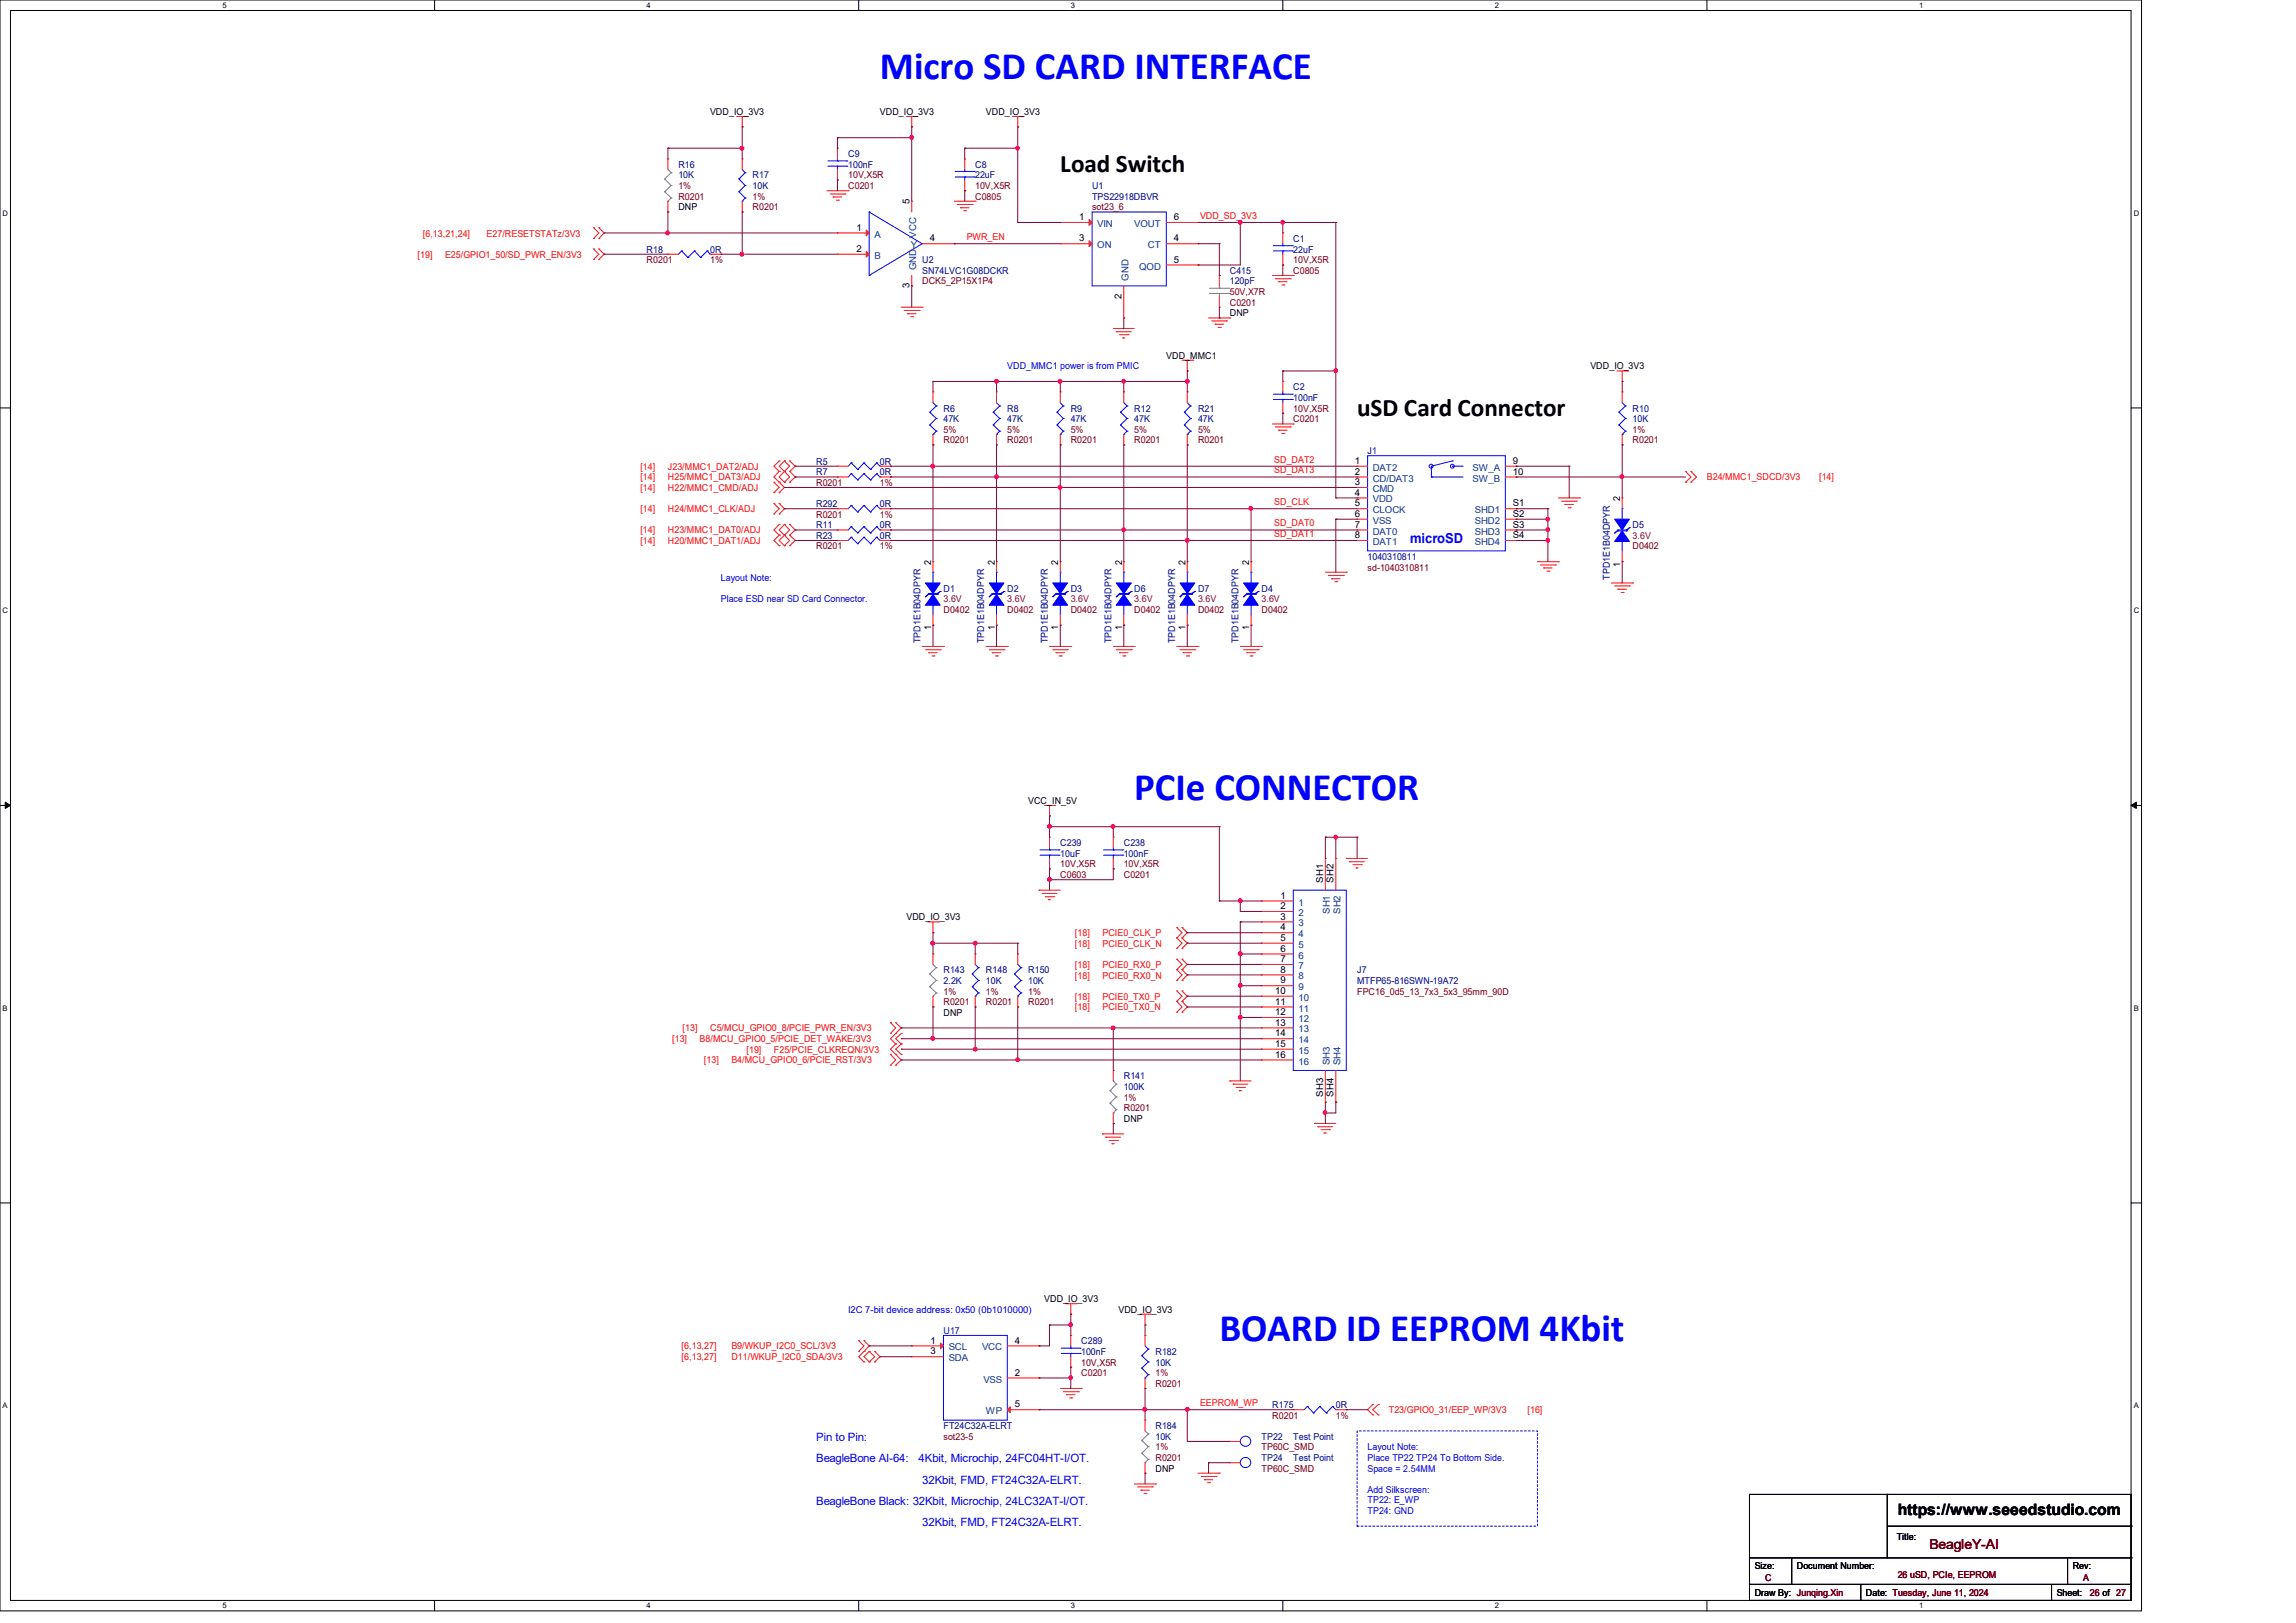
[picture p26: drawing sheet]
<svg xmlns="http://www.w3.org/2000/svg" width="297mm" height="210mm" viewBox="0 0 297 210" stroke-linecap="round" stroke-linejoin="round" font-family="sans-serif">
<defs><g id="words">
<g font-size="5" fill="#00f">
<text x="113.8" y="10.2">Micro SD CARD INTERFACE</text>
<text x="146.7" y="103.5">PCIe CONNECTOR</text>
<text x="157.7" y="173.5">BOARD ID EEPROM 4Kbit</text>
</g>
<g font-size="3.3">
<text x="137.2" y="22.3">Load Switch</text>
<text x="175.6" y="53.8">uSD Card Connector</text>
</g>
<text font-size="2" x="245.5" y="196.1">https://www.seeedstudio.com</text>
<text font-size="1.8" fill="#00f" x="182.4" y="70.2">microSD</text>
<text font-size="1.8" fill="#7f0000" x="249.6" y="200.5">BeagleY-AI</text>
<g font-size="1.5" fill="#00f">
<text x="105.6" y="186.5">Pin to Pin:</text>
<text x="105.6" y="189.2">BeagleBone AI-64:</text>
<text x="118.8" y="189.2">4Kbit, Microchip, 24FC04HT-I/OT.</text>
<text x="119.3" y="192">32Kbit, FMD, FT24C32A-ELRT.</text>
<text x="105.6" y="194.7">BeagleBone Black: 32Kbit, Microchip, 24LC32AT-I/OT.</text>
<text x="119.3" y="197.5">32Kbit, FMD, FT24C32A-ELRT.</text>
</g>
<g font-size="1.2">
<text x="91.9" y="14.9">VDD_IO_3V3</text>
<text x="113.8" y="14.9">VDD_IO_3V3</text>
<text x="127.5" y="14.9">VDD_IO_3V3</text>
<text x="87.8" y="27.2">DNP</text>
<text x="110.8" y="29.8">1</text>
<text x="117.6" y="26.5" transform="rotate(-90 117.6 26.5)">5</text>
<text x="139.6" y="28.5">1</text>
<text x="151.8" y="28.5">6</text>
<text x="110.8" y="32.6">2</text>
<text x="120.3" y="31.2">4</text>
<text x="139.6" y="31.2">3</text>
<text x="151.8" y="31.2">4</text>
<text x="151.8" y="34">5</text>
<text x="117.6" y="37.3" transform="rotate(-90 117.6 37.3)">3</text>
<text x="145.1" y="38.6" transform="rotate(-90 145.1 38.6)">2</text>
<text x="159.1" y="40.9">DNP</text>
<text x="150.9" y="46.4">VDD_MMC1</text>
<text x="205.7" y="47.8">VDD_IO_3V3</text>
<text x="175.3" y="60">1</text>
<text x="175.3" y="61.4">2</text>
<text x="175.3" y="62.8">3</text>
<text x="175.3" y="64.1">4</text>
<text x="175.3" y="65.5">5</text>
<text x="195.7" y="61.4">10</text>
<text x="195.7" y="60">9</text>
<text x="195.7" y="65.5">S1</text>
<text x="209.6" y="64.9" transform="rotate(-90 209.6 64.9)">2</text>
<text x="175.3" y="66.9">6</text>
<text x="175.3" y="68.3">7</text>
<text x="175.3" y="69.6">8</text>
<text x="195.7" y="66.9">S2</text>
<text x="195.7" y="68.3">S3</text>
<text x="195.7" y="69.6">S4</text>
<text x="120.4" y="73.1" transform="rotate(-90 120.4 73.1)">2</text>
<text x="128.7" y="73.1" transform="rotate(-90 128.7 73.1)">2</text>
<text x="136.9" y="73.1" transform="rotate(-90 136.9 73.1)">2</text>
<text x="145.2" y="73.1" transform="rotate(-90 145.2 73.1)">2</text>
<text x="153.4" y="73.1" transform="rotate(-90 153.4 73.1)">2</text>
<text x="161.6" y="73.1" transform="rotate(-90 161.6 73.1)">2</text>
<text x="209.6" y="73.4" transform="rotate(-90 209.6 73.4)">1</text>
<text x="120.4" y="81.6" transform="rotate(-90 120.4 81.6)">1</text>
<text x="128.7" y="81.6" transform="rotate(-90 128.7 81.6)">1</text>
<text x="136.9" y="81.6" transform="rotate(-90 136.9 81.6)">1</text>
<text x="145.2" y="81.6" transform="rotate(-90 145.2 81.6)">1</text>
<text x="153.4" y="81.6" transform="rotate(-90 153.4 81.6)">1</text>
<text x="161.6" y="81.6" transform="rotate(-90 161.6 81.6)">1</text>
<text x="133" y="104">VCC_IN_5V</text>
<text x="117.3" y="119.1">VDD_IO_3V3</text>
<text x="165.6" y="116.3">1</text>
<text x="165.6" y="117.6">2</text>
<text x="165.6" y="119">3</text>
<text x="171.2" y="114.2" transform="rotate(-90 171.2 114.2)">SH1</text>
<text x="172.5" y="114.2" transform="rotate(-90 172.5 114.2)">SH2</text>
<text x="165.6" y="120.4">4</text>
<text x="165.6" y="121.7">5</text>
<text x="165.6" y="123.1">6</text>
<text x="165.6" y="124.5">7</text>
<text x="165.6" y="125.9">8</text>
<text x="122" y="131.4">DNP</text>
<text x="165" y="128.6">10</text>
<text x="165" y="130">11</text>
<text x="165" y="131.4">12</text>
<text x="165.6" y="127.3">9</text>
<text x="165" y="132.7">13</text>
<text x="165" y="134.1">14</text>
<text x="165" y="135.5">15</text>
<text x="165" y="136.9">16</text>
<text x="171.2" y="141.9" transform="rotate(-90 171.2 141.9)">SH3</text>
<text x="172.5" y="141.9" transform="rotate(-90 172.5 141.9)">SH4</text>
<text x="145.4" y="145.2">DNP</text>
<text x="120.4" y="173.9">1</text>
<text x="131.3" y="173.9">4</text>
<text x="135.1" y="168.4">VDD_IO_3V3</text>
<text x="144.7" y="169.8">VDD_IO_3V3</text>
<text x="120.4" y="175.3">3</text>
<text x="131.3" y="178">2</text>
<text x="131.3" y="182.1">5</text>
<text x="149.5" y="190.4">DNP</text>
<text x="227" y="203">Size:</text>
<text x="232.5" y="203">Document Number:</text>
<text x="245.4" y="199.3">Title:</text>
<text x="268.1" y="203">Rev:</text>
<text x="227" y="206.6">Draw By: Junqing.Xin</text>
<text x="241.4" y="206.6">Date: Tuesday, June 11, 2024</text>
<text x="266.1" y="206.6">Sheet:</text>
</g>
<g font-size="1.2" fill="#00007f">
<text x="87.8" y="21.7">R16</text>
<text x="87.8" y="23.1">10K</text>
<text x="97.4" y="23.1">R17</text>
<text x="109.7" y="20.3">C9</text>
<text x="109.7" y="21.7">100nF</text>
<text x="126.2" y="21.7">C8</text>
<text x="126.2" y="23.1">22uF</text>
<text x="97.4" y="24.4">10K</text>
<text x="141.3" y="24.4">U1</text>
<text x="141.3" y="25.8">TPS22918DBVR</text>
<text x="83.6" y="32.7">R18</text>
<text x="91.9" y="32.7">0R</text>
<text x="119.3" y="34">U2</text>
<text x="119.3" y="35.4">SN74LVC1G08DCKR</text>
<text x="159.1" y="35.4">C415</text>
<text x="167.3" y="31.3">C1</text>
<text x="167.3" y="32.7">22uF</text>
<text x="159.1" y="36.8">120pF</text>
<text x="122" y="53.3">R6</text>
<text x="130.3" y="53.3">R8</text>
<text x="138.5" y="53.3">R9</text>
<text x="146.7" y="53.3">R12</text>
<text x="155" y="53.3">R21</text>
<text x="167.3" y="50.5">C2</text>
<text x="167.3" y="51.9">100nF</text>
<text x="211.2" y="53.3">R10</text>
<text x="122" y="54.6">47K</text>
<text x="130.3" y="54.6">47K</text>
<text x="138.5" y="54.6">47K</text>
<text x="146.7" y="54.6">47K</text>
<text x="155" y="54.6">47K</text>
<text x="176.9" y="58.7">J1</text>
<text x="211.2" y="54.6">10K</text>
<text x="105.6" y="61.5">R7</text>
<text x="105.6" y="65.6">R292</text>
<text x="105.6" y="60.1">R5</text>
<text x="113.8" y="65.6">0R</text>
<text x="113.8" y="61.5">0R</text>
<text x="113.8" y="60.1">0R</text>
<text x="105.6" y="69.7">R23</text>
<text x="105.6" y="68.3">R11</text>
<text x="113.8" y="69.7">0R</text>
<text x="113.8" y="68.3">0R</text>
<text x="211.2" y="68.3">D5</text>
<text x="122" y="76.6">D1</text>
<text x="130.3" y="76.6">D2</text>
<text x="138.5" y="76.6">D3</text>
<text x="146.7" y="76.6">D6</text>
<text x="155" y="76.6">D7</text>
<text x="163.2" y="76.6">D4</text>
<text x="176.9" y="72.4">1040310811</text>
<text x="208.2" y="75" transform="rotate(-90 208.2 75)">TPD1E1B04DPYR</text>
<text x="119.1" y="83.2" transform="rotate(-90 119.1 83.2)">TPD1E1B04DPYR</text>
<text x="127.3" y="83.2" transform="rotate(-90 127.3 83.2)">TPD1E1B04DPYR</text>
<text x="135.5" y="83.2" transform="rotate(-90 135.5 83.2)">TPD1E1B04DPYR</text>
<text x="143.8" y="83.2" transform="rotate(-90 143.8 83.2)">TPD1E1B04DPYR</text>
<text x="152" y="83.2" transform="rotate(-90 152 83.2)">TPD1E1B04DPYR</text>
<text x="160.2" y="83.2" transform="rotate(-90 160.2 83.2)">TPD1E1B04DPYR</text>
<text x="137.2" y="109.5">C239</text>
<text x="137.2" y="110.9">10uF</text>
<text x="145.4" y="109.5">C238</text>
<text x="145.4" y="110.9">100nF</text>
<text x="122" y="125.9">R143</text>
<text x="127.5" y="125.9">R148</text>
<text x="133" y="125.9">R150</text>
<text x="175.6" y="125.9">J7</text>
<text x="122" y="127.3">2.2K</text>
<text x="127.5" y="127.3">10K</text>
<text x="133" y="127.3">10K</text>
<text x="175.6" y="127.3">MTFP65-816SWN-19A72</text>
<text x="145.4" y="139.7">R141</text>
<text x="145.4" y="141">100K</text>
<text x="122" y="172.6">U17</text>
<text x="139.9" y="173.9">C289</text>
<text x="139.9" y="175.3">100nF</text>
<text x="149.5" y="175.3">R182</text>
<text x="149.5" y="176.7">10K</text>
<text x="122" y="184.9">FT24C32A-ELRT</text>
<text x="149.5" y="184.9">R184</text>
<text x="164.6" y="182.2">R175</text>
<text x="172.8" y="182.2">0R</text>
<text x="149.5" y="186.3">10K</text>
<text x="163.2" y="189">TP24</text>
<text x="163.2" y="186.3">TP22</text>
<text x="167.3" y="189">Test Point</text>
<text x="167.3" y="186.3">Test Point</text>
</g>
<g font-size="1.2" fill="#7f0000">
<text x="109.7" y="23.1">10V,X5R</text>
<text x="87.8" y="24.4">1%</text>
<text x="87.8" y="25.8">R0201</text>
<text x="97.4" y="25.8">1%</text>
<text x="97.4" y="27.2">R0201</text>
<text x="109.7" y="24.4">C0201</text>
<text x="126.2" y="25.8">C0805</text>
<text x="126.2" y="24.4">10V,X5R</text>
<text x="141.3" y="27.2">sot23_6</text>
<text x="83.6" y="34">R0201</text>
<text x="91.9" y="34">1%</text>
<text x="167.3" y="35.4">C0805</text>
<text x="167.3" y="34">10V,X5R</text>
<text x="119.3" y="36.8">DCK5_2P15X1P4</text>
<text x="159.1" y="39.5">C0201</text>
<text x="159.1" y="38.1">50V,X7R</text>
<text x="167.3" y="53.3">10V,X5R</text>
<text x="122" y="56">5%</text>
<text x="122" y="57.4">R0201</text>
<text x="130.3" y="56">5%</text>
<text x="130.3" y="57.4">R0201</text>
<text x="138.5" y="56">5%</text>
<text x="138.5" y="57.4">R0201</text>
<text x="146.7" y="56">5%</text>
<text x="146.7" y="57.4">R0201</text>
<text x="155" y="56">5%</text>
<text x="155" y="57.4">R0201</text>
<text x="167.3" y="54.6">C0201</text>
<text x="211.2" y="56">1%</text>
<text x="211.2" y="57.4">R0201</text>
<text x="105.6" y="62.9">R0201</text>
<text x="113.8" y="62.9">1%</text>
<text x="105.6" y="71.1">R0201</text>
<text x="105.6" y="67">R0201</text>
<text x="113.8" y="71.1">1%</text>
<text x="113.8" y="67">1%</text>
<text x="211.2" y="71.1">D0402</text>
<text x="176.9" y="73.8">sd-1040310811</text>
<text x="122" y="79.3">D0402</text>
<text x="130.3" y="79.3">D0402</text>
<text x="138.5" y="79.3">D0402</text>
<text x="146.7" y="79.3">D0402</text>
<text x="155" y="79.3">D0402</text>
<text x="163.2" y="79.3">D0402</text>
<text x="137.2" y="113.6">C0603</text>
<text x="137.2" y="112.2">10V,X5R</text>
<text x="145.4" y="113.6">C0201</text>
<text x="145.4" y="112.2">10V,X5R</text>
<text x="122" y="128.7">1%</text>
<text x="122" y="130">R0201</text>
<text x="127.5" y="128.7">1%</text>
<text x="127.5" y="130">R0201</text>
<text x="133" y="128.7">1%</text>
<text x="133" y="130">R0201</text>
<text x="175.6" y="128.7">FPC16_0d5_13_7x3_5x3_95mm_90D</text>
<text x="145.4" y="142.4">1%</text>
<text x="145.4" y="143.8">R0201</text>
<text x="139.9" y="178.1">C0201</text>
<text x="139.9" y="176.7">10V,X5R</text>
<text x="149.5" y="178.1">1%</text>
<text x="149.5" y="179.4">R0201</text>
<text x="164.6" y="183.6">R0201</text>
<text x="172.8" y="183.6">1%</text>
<text x="122" y="186.3">sot23-5</text>
<text x="149.5" y="187.7">1%</text>
<text x="149.5" y="189">R0201</text>
<text x="163.2" y="190.4">TP60C_SMD</text>
<text x="163.2" y="187.7">TP60C_SMD</text>
<text x="228.3" y="204.6">C</text>
<text x="245.5" y="204.1">26 uSD, PCIe, EEPROM</text>
<text x="269.5" y="204.6">A</text>
<text x="270.3" y="206.6">26 of 27</text>
</g>
<g font-size="1.2" fill="#003f7f">
<text x="141.9" y="29.4">VIN</text>
<text x="146.7" y="29.4">VOUT</text>
<text x="113.1" y="33.5">B</text>
<text x="113.1" y="30.7">A</text>
<text x="117.8" y="32.1">Y</text>
<text x="118.5" y="35" transform="rotate(-90 118.5 35)">GND</text>
<text x="118.5" y="30.7" transform="rotate(-90 118.5 30.7)">VCC</text>
<text x="141.9" y="32.1">ON</text>
<text x="147.4" y="34.9">QOD</text>
<text x="148.5" y="32.1">CT</text>
<text x="146" y="36.3" transform="rotate(-90 146 36.3)">GND</text>
<text x="177.6" y="60.9">DAT2</text>
<text x="177.6" y="62.3">CD/DAT3</text>
<text x="177.6" y="63.7">CMD</text>
<text x="177.6" y="65">VDD</text>
<text x="190.5" y="62.3">SW_B</text>
<text x="190.5" y="60.9">SW_A</text>
<text x="177.6" y="66.4">CLOCK</text>
<text x="177.6" y="67.8">VSS</text>
<text x="177.6" y="69.2">DAT0</text>
<text x="177.6" y="70.5">DAT1</text>
<text x="190.8" y="66.4">SHD1</text>
<text x="190.8" y="67.8">SHD2</text>
<text x="190.8" y="69.2">SHD3</text>
<text x="190.8" y="70.5">SHD4</text>
<text x="168" y="117.2">1</text>
<text x="168" y="118.5">2</text>
<text x="168" y="119.9">3</text>
<text x="172" y="118.3" transform="rotate(-90 172 118.3)">SH1</text>
<text x="173.4" y="118.3" transform="rotate(-90 173.4 118.3)">SH2</text>
<text x="168" y="121.3">4</text>
<text x="168" y="122.6">5</text>
<text x="168" y="124">6</text>
<text x="168" y="125.4">7</text>
<text x="168" y="126.7">8</text>
<text x="168" y="128.1">9</text>
<text x="168" y="129.5">10</text>
<text x="168" y="130.9">11</text>
<text x="168" y="132.2">12</text>
<text x="168" y="133.6">13</text>
<text x="168" y="135">14</text>
<text x="168" y="136.4">15</text>
<text x="168" y="137.8">16</text>
<text x="172" y="137.8" transform="rotate(-90 172 137.8)">SH3</text>
<text x="173.4" y="137.8" transform="rotate(-90 173.4 137.8)">SH4</text>
<text x="122.7" y="174.7">SCL</text>
<text x="122.7" y="176.1">SDA</text>
<text x="127" y="174.7">VCC</text>
<text x="127.2" y="178.9">VSS</text>
<text x="127.5" y="183">WP</text>
</g>
<g font-size="1.2" fill="#f00">
<text x="155.2" y="28.3">VDD_SD_3V3</text>
<text x="54" y="33.4">[19]</text>
<text x="54.7" y="30.6">[6,13,21,24]</text>
<text x="57.6" y="33.4">E25/GPIO1_50/SD_PWR_EN/3V3</text>
<text x="62.9" y="30.6">E27/RESETSTATz/3V3</text>
<text x="125" y="31.1">PWR_EN</text>
<text x="164.8" y="59.9">SD_DAT2</text>
<text x="82.8" y="62.1">[14]</text>
<text x="82.8" y="60.8">[14]</text>
<text x="82.8" y="63.5">[14]</text>
<text x="86.4" y="60.8">J23/MMC1_DAT2/ADJ</text>
<text x="86.4" y="62.1">H25/MMC1_DAT3/ADJ</text>
<text x="86.4" y="63.5">H22/MMC1_CMD/ADJ</text>
<text x="164.8" y="61.3">SD_DAT3</text>
<text x="164.8" y="65.4">SD_CLK</text>
<text x="220.8" y="62.1">B24/MMC1_SDCD/3V3</text>
<text x="235.3" y="62.1">[14]</text>
<text x="82.8" y="66.3">[14]</text>
<text x="82.8" y="69">[14]</text>
<text x="82.8" y="70.4">[14]</text>
<text x="86.4" y="66.3">H24/MMC1_CLK/ADJ</text>
<text x="86.4" y="69">H23/MMC1_DAT0/ADJ</text>
<text x="86.4" y="70.4">H20/MMC1_DAT1/ADJ</text>
<text x="164.8" y="68.1">SD_DAT0</text>
<text x="164.8" y="69.5">SD_DAT1</text>
<text x="139.1" y="121.2">[18]</text>
<text x="139.1" y="122.5">[18]</text>
<text x="139.1" y="125.3">[18]</text>
<text x="142.6" y="121.2">PCIE0_CLK_P</text>
<text x="142.6" y="122.5">PCIE0_CLK_N</text>
<text x="142.6" y="125.3">PCIE0_RX0_P</text>
<text x="139.1" y="126.6">[18]</text>
<text x="139.1" y="130.7">[18]</text>
<text x="139.1" y="129.4">[18]</text>
<text x="142.6" y="126.6">PCIE0_RX0_N</text>
<text x="142.6" y="129.4">PCIE0_TX0_P</text>
<text x="142.6" y="130.7">PCIE0_TX0_N</text>
<text x="87" y="134.9">[13]</text>
<text x="88.3" y="133.5">[13]</text>
<text x="90.5" y="134.9">B8/MCU_GPIO0_5/PCIE_DET_WAKE/3V3</text>
<text x="91.1" y="137.6">[13]</text>
<text x="91.9" y="133.5">C5/MCU_GPIO0_8/PCIE_PWR_EN/3V3</text>
<text x="94.6" y="137.6">B4/MCU_GPIO0_6/PCIE_RST/3V3</text>
<text x="96.6" y="136.2">[19]</text>
<text x="100.1" y="136.2">F25/PCIE_CLKREQN/3V3</text>
<text x="88.2" y="176">[6,13,27]</text>
<text x="88.2" y="174.6">[6,13,27]</text>
<text x="94.6" y="174.6">B9/WKUP_I2C0_SCL/3V3</text>
<text x="94.6" y="176">D11/WKUP_I2C0_SDA/3V3</text>
<text x="155.2" y="181.9">EEPROM_WP</text>
<text x="179.7" y="182.9">T23/GPIO0_31/EEP_WP/3V3</text>
<text x="197.6" y="182.9">[16]</text>
</g>
<g font-size="1.2" fill="#00f">
<text x="130.3" y="47.8">VDD_MMC1 power is from PMIC</text>
<text x="93.3" y="75.2">Layout Note:</text>
<text x="93.3" y="77.9">Place ESD near SD Card Connector.</text>
<text x="109.7" y="169.8">I2C 7-bit device address: 0x50 (0b1010000)</text>
<text x="176.9" y="187.7">Layout Note:</text>
<text x="176.9" y="190.4">Space = 2.54MM</text>
<text x="176.9" y="189">Place TP22 TP24 To Bottom Side.</text>
<text x="176.9" y="194.5">TP22: E_WP</text>
<text x="176.9" y="195.9">TP24: GND</text>
<text x="176.9" y="193.2">Add Silkscreen:</text>
</g>
<g font-size="1.2" fill="#7f003f">
<text x="211.2" y="69.7">3.6V</text>
<text x="122" y="77.9">3.6V</text>
<text x="130.3" y="77.9">3.6V</text>
<text x="138.5" y="77.9">3.6V</text>
<text x="146.7" y="77.9">3.6V</text>
<text x="155" y="77.9">3.6V</text>
<text x="163.2" y="77.9">3.6V</text>
</g>
<g font-size="1">
<text x="28.8" y="1">5</text>
<text x="83.7" y="1">4</text>
<text x="138.5" y="1">3</text>
<text x="193.4" y="1">2</text>
<text x="248.2" y="1">1</text>
<text x=".3" y="27.9">D</text>
<text x="276" y="27.9">D</text>
<text x=".3" y="79.4">C</text>
<text x="276" y="79.4">C</text>
<text x=".3" y="130.8">B</text>
<text x="276" y="130.8">B</text>
<text x=".3" y="182.2">A</text>
<text x="276" y="182.2">A</text>
<text x="28.8" y="208.1">5</text>
<text x="83.7" y="208.1">4</text>
<text x="138.5" y="208.1">3</text>
<text x="193.4" y="208.1">2</text>
<text x="248.2" y="208.1">1</text>
</g>
</g></defs>
<path d="M0 0h277v208.4h-277zM1.4 1.4h274.3v205.7h-274.3z" fill="none" stroke="#000" stroke-width=".13"/>
<g fill="#fff">
<path d="M28.8 .1h.5v1.1h-.5z"/>
<path d="M28.8 207.2h.5v1.1h-.5z"/>
</g>
<path d="M56.2 0v1.4M56.2 207.1v1.3" fill="none" stroke="#000" stroke-width=".13"/>
<g fill="#fff">
<path d="M83.7 .1h.5v1.1h-.5z"/>
<path d="M83.7 207.2h.5v1.1h-.5z"/>
</g>
<path d="M111.1 0v1.4M111.1 207.1v1.3" fill="none" stroke="#000" stroke-width=".13"/>
<g fill="#fff">
<path d="M138.5 .1h.6v1.1h-.6z"/>
<path d="M138.5 207.2h.6v1.1h-.6z"/>
</g>
<path d="M165.9 0v1.4M165.9 207.1v1.3" fill="none" stroke="#000" stroke-width=".13"/>
<g fill="#fff">
<path d="M193.4 .1h.5v1.1h-.5z"/>
<path d="M193.4 207.2h.5v1.1h-.5z"/>
</g>
<path d="M220.8 0v1.4M220.8 207.1v1.3" fill="none" stroke="#000" stroke-width=".13"/>
<g fill="#fff">
<path d="M248.2 .1h.6v1.1h-.6z"/>
<path d="M248.2 207.2h.6v1.1h-.6z"/>
<path d="M.3 27.1h.8v1.1h-.8z"/>
<path d="M276 27.1h.7v1.1h-.7z"/>
<path d="M.3 78.5h.8v1.1h-.8z"/>
<path d="M276 78.5h.7v1.1h-.7z"/>
</g>
<path d="M0 52.8h1.4M275.7 52.8h1.3" fill="none" stroke="#000" stroke-width=".13"/>
<g fill="#fff">
<path d="M.3 129.9h.7v1.1h-.7z"/>
<path d="M276 129.9h.6v1.1h-.6z"/>
</g>
<path d="M0 104.2h1.4M275.7 104.2h1.3" fill="none" stroke="#000" stroke-width=".13"/>
<path d="M.7 103.8l.7 .4-.7 .4zM275.7 104.2l.7-.4v.8z" fill="#000" stroke="#000" stroke-width=".13"/>
<g fill="#fff">
<path d="M.3 181.4h.7v1.1h-.7z"/>
<path d="M276 181.4h.6v1.1h-.6z"/>
</g>
<g fill="none" stroke="#000" stroke-width=".13">
<path d="M0 155.7h1.4M275.7 155.7h1.3M226.3 193.4h49.4v13.7h-49.4zM244.1 193.4h.1M244.1 193.4v8.2M244.1 197.5h31.6M275.7 197.5h.1M226.3 205h.1M226.3 205h49.4M226.3 201.6h49.4M231.8 205h.1M231.8 201.6v3.4"/>
<path d="M240.7 207.1h.1M240.7 205v2.1M265.4 207.1h.1M265.4 205v2.1M267.5 205h.1M267.5 201.6v3.4M275.7 201.6h.1"/>
</g>
<path d="M175.6 185.2h23.3v12.3h-23.3z" fill="none" stroke="#00f" stroke-width=".13" stroke-dasharray=".3 .3"/>
<g fill="none" stroke="#f00" stroke-width=".13">
<path d="M95.3 15.1h1.4M96 16.4h.1M96 15.1v1.3M96.7 15.1h.1M108.3 19.2h.1M108.3 19.2v1.4M117.3 15.1h1.3M117.9 16.4h.1M117.9 15.1v1.3M118.6 15.1h.1M131 15.1h1.3M131.7 16.4h.1"/>
<path d="M131.7 15.1v1.3M132.3 15.1h.1M76.8 30.9h.1M76.8 29.5h.1M76.8 33.6h.1M76.8 32.2h.1M76.8 29.5l.7 .6-.7 .8M76.8 32.2l.7 .7-.7 .7M77.5 29.5h.1M77.5 30.9h.1M77.5 32.2h.1M77.5 33.6h.1"/>
<path d="M77.5 29.5l.6 .6-.6 .8M77.5 32.2l.6 .7-.6 .7M86.4 32.9h.1M86.4 20.6h.1M86.4 27.4h.1M86.4 32.9h1.4M86.4 20.6v1.3M86.4 26v1.4M91.9 32.9h1.4M93.3 32.9h.1M96 20.6h.1M96 27.4h.1"/>
<path d="M96 20.6v1.3M96 26v1.4M107 24.7h2.7M107.4 25.1h1.9M107.8 25.5h.1M107.8 25.5h1.1M108.2 25.9h.3M108.3 32.9h.1M108.3 30.1h.1M108.3 23.3h.1M108.3 32.9h4.1M108.3 30.1h4.1"/>
<path d="M108.3 21.9v1.4M108.5 25.9h.1M109.3 25.1h.1M109.7 24.7h.1M116.6 39.8h2.7M117.9 37h.1M117.9 26h.1M117.9 26v1.4M117.9 35.6v1.4M119.3 39.8h.1M119.3 31.5h4.1M123.4 31.5h.1"/>
<path d="M123.4 26h2.8M123.8 26.5h2M124.2 26.9h.1M124.2 26.9h1.1M124.7 27.3h.2M124.8 20.6h.1M124.8 24.7h.1M124.8 20.6v1.3M124.8 23.3v1.4M124.9 27.3h.1M125.8 26.5h.1M126.2 26h.1"/>
<path d="M137.2 28.8h.1M137.2 31.5h.1M137.2 28.8h4.1M137.2 31.5h4.1M145.4 37v4.1M150.9 28.8h4.1M150.9 31.5h4.1M150.9 34.3h4.1M155 31.5h.1M155 34.3h.1M155 28.8h.1M157.7 35.6h.1"/>
<path d="M157.7 39.8h.1M157.7 35.6v1.4M157.7 38.4v1.4M164.6 35.6h2.7M165 36.1h1.9M165.4 36.4h.1M165.4 36.4h1.1M165.8 36.9h.3M165.9 30.1h.1M165.9 34.3h.1M165.9 30.1v1.4M165.9 32.9v1.4"/>
<path d="M166.1 36.9h.1M166.9 36.1h.1M167.3 35.6h.1M100.8 59.6h.1M100.8 59.6l-.7 .7 .7 .7M101.5 59.6h.1M101.5 59.6l-.7 .7 .7 .7M101.5 59.6l.7 .7-.7 .7M102.2 59.6h.1M102.2 59.6l.7 .7-.7 .7M117 40.2h1.9M117.4 40.6h.1"/>
<path d="M117.4 40.6h1.1M117.8 41h.3M118.1 41h.1M118.9 40.2h.1M120.7 50.7h.1M120.7 57.6h.1M120.7 50.7v1.4M120.7 56.2v1.4M128.9 50.7h.1M128.9 57.6h.1M128.9 50.7v1.4M128.9 56.2v1.4"/>
<path d="M137.2 50.7h.1M137.2 57.6h.1M137.2 50.7v1.4M137.2 56.2v1.4M144 42.5h.1M144 42.5h2.7M144.4 42.9h.1M144.4 42.9h1.9M144.8 43.3h1.1M145.2 43.7h.1M145.2 43.7h.3M145.4 41.1h.1"/>
<path d="M145.4 50.7h.1M145.4 57.6h.1M145.4 50.7v1.4M145.4 56.2v1.4M145.9 43.3h.1M152.9 46.6h1.4M153.6 48h.1M153.6 50.7h.1M153.6 57.6h.1M153.6 46.6v1.4M153.6 50.7v1.4M153.6 56.2v1.4"/>
<path d="M154.3 46.6h.1M156.3 41.1h2.8M156.8 41.5h1.9M157.2 42h.1M157.2 42h1.1M157.6 42.4h.3M157.9 42.4h.1M158.7 41.5h.1M159.1 41.1h.1M164.6 54.9h2.7M165 55.2h1.9M165.4 55.7h.1"/>
<path d="M165.4 55.7h1.1M165.8 56.1h.3M165.9 49.4h.1M165.9 53.5h.1M165.9 49.4v1.3M165.9 52.1v1.4M166.1 56.1h.1M166.9 55.2h.1M167.3 54.9h.1M209.2 48h1.3M209.8 49.4h.1M209.8 50.7h.1"/>
<path d="M209.8 57.6h.1M209.8 48v1.4M209.8 50.7v1.4M209.8 56.2v1.4M210.5 48h.1M100.1 63.8h.1M100.1 62.4h.1M100.1 66.5h.1M100.1 65.2h.1M100.1 62.4l.7 .7-.7 .7M100.1 65.2l.7 .6-.7 .7M100.8 61h.1"/>
<path d="M100.8 62.4h.1M100.8 63.8h.1M100.8 65.2h.1M100.8 66.5h.1M100.8 67.9h.1M100.8 69.3h.1M100.8 70.6h.1M100.8 61l-.7 .7 1.4 1.4-.7 .7M100.8 65.2l.7 .6-.7 .7M100.8 67.9l-.7 .7 .7 .7M100.8 69.3l-.7 .6 .7 .7M101.5 61h.1"/>
<path d="M101.5 62.4h.1M101.5 69.3h.1M101.5 67.9h.1M101.5 70.6h.1M101.5 61l-.7 .7 .7 .7M101.5 61l.7 .7-.7 .7M101.5 67.9l-.7 .7 1.4 1.3-.7 .7M101.5 67.9l.7 .7-1.4 1.3 .7 .7M102.2 61h.1M102.2 62.4h.1M102.2 67.9h.1M102.2 69.3h.1"/>
<path d="M102.2 70.6h.1M102.2 61l.7 .7-.7 .7M102.2 67.9l.7 .7-.7 .7M102.2 69.3l.7 .6-.7 .7M108.3 69.9h.1M108.3 61.7h.1M108.3 68.6h.1M108.3 65.8h.1M108.3 60.3h.1M108.3 69.9h1.4M108.3 60.3h1.4M108.3 61.7h1.4"/>
<path d="M108.3 65.8h1.4M108.3 68.6h1.4M113.8 69.9h1.4M113.8 60.3h1.4M113.8 61.7h1.4M113.8 65.8h1.4M113.8 68.6h1.4M115.2 69.9h.1M115.2 61.7h.1M115.2 68.6h.1M115.2 65.8h.1M115.2 60.3h.1"/>
<path d="M120.7 72.7h.1M120.7 72.7v1.3M120.7 79.5v1.4M128.9 72.7h.1M128.9 72.7v1.3M128.9 79.5v1.4M137.2 72.7h.1M137.2 72.7v1.3M137.2 79.5v1.4M145.4 72.7h.1M145.4 72.7v1.3M145.4 79.5v1.4"/>
<path d="M153.6 72.7h.1M153.6 72.7v1.3M153.6 79.5v1.4M161.8 72.7h.1M161.8 72.7v1.3M161.8 79.5v1.4M171.5 74h2.7M171.8 74.5h2M172.3 74.9h.1M172.3 74.9h1.1M172.7 75.3h.2M172.9 75.3h.1"/>
<path d="M173.8 74.5h.1M174.2 74h.1M175.6 60.3h.1M175.6 61.7h.1M175.6 63.1h.1M175.6 64.4h.1M175.6 65.8h.1M175.6 67.2h.1M175.6 68.6h.1M175.6 69.9h.1M175.6 64.4h1.3M175.6 69.9h1.3"/>
<path d="M175.6 60.3h1.3M175.6 61.7h1.3M175.6 63.1h1.3M175.6 65.8h1.3M175.6 67.2h1.3M175.6 68.6h1.3M194.7 69.9h1.4M194.7 60.3h1.4M194.7 61.7h1.4M194.7 65.8h1.4M194.7 67.2h1.4M194.7 68.6h1.4"/>
<path d="M196.1 61.7h.1M196.1 60.3h.1M196.1 65.8h.1M196.1 67.2h.1M196.1 68.6h.1M196.1 69.9h.1M198.9 72.7h2.7M199.3 73.1h1.9M199.7 73.5h.1M199.7 73.5h1.1M200.1 73.9h.3M200.4 73.9h.1"/>
<path d="M201.2 73.1h.1M201.6 72.7h.1M201.6 64.4h2.7M202 64.9h1.9M202.4 65.3h.1M202.4 65.3h1.1M202.9 65.7h.2M203.1 65.7h.1M203.9 64.9h.1M204.3 64.4h.1M208.4 75.4h2.8M208.9 75.8h1.9"/>
<path d="M209.3 76.2h.1M209.3 76.2h1.1M209.7 76.7h.3M209.8 64.4h.1M209.8 72.7h.1M209.8 64.4v1.4M209.8 71.3v1.4M210 76.7h.1M210.8 75.8h.1M211.2 75.4h.1M218.1 61h.1M218.1 62.4h.1"/>
<path d="M218.1 61l.6 .7-.6 .7M218.7 61h.1M218.7 62.4h.1M218.7 61l.8 .7-.8 .7M119.3 83.7h2.7M119.7 84.1h1.9M120.1 84.5h.1M120.1 84.5h1.1M120.6 84.9h.2M120.7 80.9h.1M120.8 84.9h.1M121.6 84.1h.1"/>
<path d="M122 83.7h.1M127.6 83.7h2.7M128 84.1h1.9M128.4 84.5h.1M128.4 84.5h1.1M128.8 84.9h.2M128.9 80.9h.1M129 84.9h.1M129.9 84.1h.1M130.3 83.7h.1M135.8 83.7h2.7M136.2 84.1h1.9"/>
<path d="M136.6 84.5h.1M136.6 84.5h1.1M137 84.9h.3M137.2 80.9h.1M137.3 84.9h.1M138.1 84.1h.1M138.5 83.7h.1M144 83.7h2.7M144.4 84.1h1.9M144.8 84.5h.1M144.8 84.5h1.1M145.2 84.9h.3"/>
<path d="M145.4 80.9h.1M145.5 84.9h.1M146.3 84.1h.1M146.7 83.7h.1M152.2 83.7h2.8M152.7 84.1h1.9M153 84.5h.1M153 84.5h1.1M153.5 84.9h.3M153.6 80.9h.1M153.8 84.9h.1M154.6 84.1h.1"/>
<path d="M155 83.7h.1M160.4 83.7h2.8M160.9 84.1h1.9M161.3 84.5h.1M161.3 84.5h1.1M161.7 84.9h.3M161.8 80.9h.1M162 84.9h.1M162.8 84.1h.1M163.2 83.7h.1M120 119.3h1.4M120.7 119.3v1.4"/>
<path d="M121.4 119.3h.1M134.4 115.2h.1M134.4 115.2h2.8M134.8 115.6h.1M134.8 115.6h1.9M135.1 104.2h1.3M135.2 116h1.1M135.6 116.4h.1M135.6 116.4h.3M135.8 105.6h.1M135.8 108.3h.1M135.8 112.4h.1"/>
<path d="M135.8 104.2v1.4M135.8 108.3v1.4M135.8 111.1v1.3M136.3 116h.1M136.4 104.2h.1M144 108.3h.1M144 112.4h.1M144 108.3v1.4M144 111.1v1.3M163.2 116.6h.1M163.2 117.9h.1M163.2 119.3h.1"/>
<path d="M163.2 119.3h4.1M163.2 116.6h4.1M163.2 117.9h4.1M171.5 111.1h.1M171.5 111.1v4.1M172.8 111.1h.1M172.8 111.1v4.1M174.2 111.1h.1M174.2 111.1h2.7M174.6 111.5h.1M174.6 111.5h1.9M175 111.9h1.1"/>
<path d="M175.4 112.3h.1M175.4 112.3h.3M176.1 111.9h.1M115.2 133.7h.1M115.2 132.3h.1M115.2 137.8h.1M115.2 136.4h.1M115.2 132.3l.7 .7-.7 .7M115.2 136.4l.7 .8-.7 .6M115.9 132.3h.1M115.9 133.7h.1M115.9 135.1h.1"/>
<path d="M115.9 136.4h.1M115.9 137.8h.1M115.9 132.3l.7 .7-1.4 1.4 .7 .7M115.9 135.1l-.7 .7 1.4 1.4-.7 .6M116.6 133.7h.1M116.6 135.1h.1M116.6 136.4h.1M116.6 133.7l-.7 .7 .7 .7M116.6 135.1l-.7 .7 .7 .6M120.7 120.7h.1M120.7 123.4h.1M120.7 130.3h.1"/>
<path d="M120.7 123.4v1.4M120.7 128.9v1.4M126.2 123.4h.1M126.2 130.3h.1M126.2 123.4v1.4M126.2 128.9v1.4M131.7 123.4h.1M131.7 130.3h.1M131.7 123.4v1.4M131.7 128.9v1.4M144 138.5h.1M144 138.5v1.4"/>
<path d="M152.2 121.4h.1M152.2 120h.1M152.2 122.7h.1M152.2 125.5h.1M152.2 124.1h.1M152.2 126.9h.1M152.2 129.6h.1M152.2 128.2h.1M152.2 131h.1M152.2 120l.7 .7-.7 .7M152.2 121.4l.7 .6-.7 .7M152.2 124.1l.7 .7-.7 .7"/>
<path d="M152.2 125.5l.7 .7-.7 .7M152.2 128.2l.7 .7-.7 .7M152.2 129.6l.7 .7-.7 .7M152.9 120h.1M152.9 121.4h.1M152.9 122.7h.1M152.9 124.1h.1M152.9 125.5h.1M152.9 126.9h.1M152.9 128.2h.1M152.9 129.6h.1M152.9 131h.1"/>
<path d="M152.9 120l.7 .7-.7 .7M152.9 121.4l.7 .6-.7 .7M152.9 124.1l.7 .7-.7 .7M152.9 125.5l.7 .7-.7 .7M152.9 128.2l.7 .7-.7 .7M152.9 129.6l.7 .7-.7 .7M159.1 139.9h.1M159.1 139.9h2.7M163.2 120.7h.1M163.2 122h.1M163.2 123.4h.1M163.2 124.8h.1"/>
<path d="M163.2 126.2h.1M163.2 127.6h.1M163.2 128.9h.1M163.2 130.3h.1M163.2 131.7h.1M163.2 133h.1M163.2 134.4h.1M163.2 135.8h.1M163.2 137.2h.1M163.2 120.7h4.1M163.2 122h4.1M163.2 123.4h4.1"/>
<path d="M163.2 124.8h4.1M163.2 126.2h4.1M163.2 127.6h4.1M163.2 128.9h4.1M163.2 130.3h4.1M163.2 131.7h4.1M163.2 133h4.1M163.2 134.4h4.1M163.2 135.8h4.1M163.2 137.2h4.1M171.5 138.5v4.1M172.8 138.5v4.1"/>
<path d="M142.6 146.7h.1M142.6 146.7h2.8M143 147.2h.1M143 147.2h1.9M143.5 147.6h1.1M143.8 148h.1M143.8 148h.3M144 145.4h.1M144 144v1.4M144.6 147.6h.1M159.5 140.3h.1M159.5 140.3h1.9"/>
<path d="M159.9 140.7h1.1M160.3 141.1h.1M160.3 141.1h.3M161 140.7h.1M170.1 145.4h.1M170.1 145.4h2.7M170.5 145.8h.1M170.5 145.8h1.9M170.9 146.2h1.1M171.3 146.6h.1M171.3 146.6h.3M171.5 142.6h.1"/>
<path d="M172 146.2h.1M172.8 142.6h.1M111.1 174.9h.1M111.1 173.5h.1M111.1 173.5l.7 .7-.7 .7M111.8 173.5h.1M111.8 174.9h.1M111.8 176.2h.1M111.8 173.5l.6 .7-.6 .7M111.8 174.9l-.7 .7 .7 .6M112.4 176.2h.1M112.4 174.9h.1"/>
<path d="M112.4 174.9l-.6 .7 .6 .6M112.4 174.9l.8 .7-.8 .6M113.2 174.9h.1M113.2 176.2h.1M113.2 174.9l.6 .7-.6 .6M117.9 174.2h.1M117.9 175.6h.1M117.9 174.2h4.1M117.9 175.6h4.1M130.3 174.2h4.1M130.3 178.3h4.1M134.4 174.2h.1"/>
<path d="M134.4 178.3h.1M137.2 179.7h2.7M137.8 168.7h1.4M138.5 170.1h.1M138.5 172.8h.1M138.5 176.9h.1M138.5 168.7v1.4M138.5 172.8v1.4M138.5 175.6v1.3M139.2 168.7h.1M139.9 179.7h.1M147.4 170.1h1.4"/>
<path d="M148.1 171.5h.1M148.1 172.8h.1M148.1 179.7h.1M148.1 170.1v1.4M148.1 172.8v1.4M148.1 178.3v1.4M148.8 170.1h.1M130.3 182.4h4.1M134.4 182.4h.1M137.5 180.1h2M138 180.5h.1M138 180.5h1.1"/>
<path d="M138.4 180.9h.2M138.6 180.9h.1M139.5 180.1h.1M146.7 192h2.8M147.2 192.4h1.9M147.6 192.8h.1M147.6 192.8h1.1M148 193.3h.3M148.1 183.8h.1M148.1 190.6h.1M148.1 183.8v1.4M148.1 189.3v1.3"/>
<path d="M148.3 193.3h.1M149.1 192.4h.1M149.5 192h.1M155 190.6h2.7M155.4 191.1h1.9M155.8 191.5h.1M155.8 191.5h1.1M156.2 191.9h.3M156.5 191.9h.1M157.3 191.1h.1M157.7 190.6h.1M159.1 189.3h.1"/>
<path d="M159.1 186.5h.1M159.1 189.3h1.3M159.1 186.5h1.3M167.3 182.4h.1M167.3 182.4h1.4M172.8 182.4h1.4M174.2 182.4h.1M177.6 181.7h.1M177.6 183.1h.1M177.6 181.7l-.7 .7 .7 .7M178.3 183.1h.1M178.3 181.7h.1"/>
<path d="M178.3 181.7l-.7 .7 .7 .7"/>
</g>
<g fill="none" stroke="#00f" stroke-width=".13">
<path d="M88.2 32.5h.1M88.2 32.5l-.4 .4M88.2 32.5l.8 .8M89 33.3h.1M89.8 32.5h.1M89.8 32.5l-.8 .8M89.8 32.5l.8 .8M90.6 33.3h.1M91.5 32.5h.1M91.5 32.5l-.9 .8M91.5 32.5l.4 .4M91.9 32.9h.1"/>
<path d="M95.6 23.2h.1M95.6 24.8h.1M95.6 23.2l.8 .8M95.6 24.8l.8 .8M96 26h.1M96 21.9l.4 .5M96.4 22.4h.1M96.4 24h.1M96.4 25.6h.1M96.4 22.4l-.8 .8M96.4 24l-.8 .8M96.4 25.6l-.4 .4"/>
<path d="M107.1 20.8h2.5M107.1 21.5h2.5M108.3 21.5h.1M108.3 20.8h.1M108.3 20.6v.2M108.3 21.5v.4M109.6 20.8h.1M109.6 21.5h.1M112.4 27.4h.1M112.4 35.6h.1M112.4 27.4l6.9 4.1M112.4 27.4v8.2"/>
<path d="M119.3 31.5h.1M119.3 31.5l-6.9 4.1M123.6 22.2h2.4M123.6 22.9h2.4M124.8 22.9h.1M124.8 22.2h.1M124.8 21.9v.3M124.8 22.9v.4M126 22.2h.1M126 22.9h.1M141.3 27.4h9.6v9.6h-9.6zM164.7 31.8h2.5"/>
<path d="M164.7 32.5h2.5M165.9 32.5h.1M165.9 31.8h.1M165.9 31.5v.3M165.9 32.5v.4M167.2 31.8h.1M167.2 32.5h.1M110.1 59.9h.1M110.1 59.9l-.4 .4M110.1 59.9l.9 .8M111.8 59.9h.1M111.8 59.9l-.8 .8"/>
<path d="M111.8 59.9l.8 .8M113.4 59.9h.1M113.4 59.9l-.8 .8M113.4 59.9l.4 .4M120.3 53.3h.1M120.3 55h.1M120.3 53.3l.8 .8M120.3 55l.8 .8M120.7 56.2h.1M120.7 52.1l.4 .4M121.1 52.5h.1M121.1 54.1h.1"/>
<path d="M121.1 55.8h.1M121.1 52.5l-.8 .8M121.1 54.1l-.8 .9M121.1 55.8l-.4 .4M128.5 53.3h.1M128.5 55h.1M128.5 53.3l.8 .8M128.5 55l.8 .8M128.9 56.2h.1M128.9 52.1l.4 .4M129.3 52.5h.1M129.3 54.1h.1"/>
<path d="M129.3 55.8h.1M129.3 52.5l-.8 .8M129.3 54.1l-.8 .9M129.3 55.8l-.4 .4M136.7 53.3h.1M136.7 55h.1M136.7 53.3l.8 .8M136.7 55l.8 .8M137.2 56.2h.1M137.2 52.1l.3 .4M137.5 52.5h.1M137.5 54.1h.1"/>
<path d="M137.5 55.8h.1M137.5 52.5l-.8 .8M137.5 54.1l-.8 .9M137.5 55.8l-.3 .4M144.9 53.3h.1M144.9 55h.1M144.9 53.3l.9 .8M144.9 55l.9 .8M145.4 56.2h.1M145.4 52.1l.4 .4M145.8 52.5h.1M145.8 54.1h.1"/>
<path d="M145.8 55.8h.1M145.8 52.5l-.9 .8M145.8 54.1l-.9 .9M145.8 55.8l-.4 .4M153.2 53.3h.1M153.2 55h.1M153.2 53.3l.8 .8M153.2 55l.8 .8M153.6 56.2h.1M153.6 52.1l.4 .4M154 52.5h.1M154 54.1h.1"/>
<path d="M154 55.8h.1M154 52.5l-.8 .8M154 54.1l-.8 .9M154 55.8l-.4 .4M164.7 51h2.5M164.7 51.7h2.5M165.9 51.7h.1M165.9 51h.1M165.9 50.7v.3M165.9 51.7v.4M167.2 51h.1M167.2 51.7h.1"/>
<path d="M176.9 59h17.8v12.3h-17.8zM187.9 59.6h.1M187.9 59.6l-2.7 .7v1.4M209.4 53.3h.1M209.4 55h.1M209.4 53.3l.9 .8M209.4 55l.9 .8M209.8 56.2h.1M209.8 52.1l.5 .4M210.3 52.5h.1M210.3 54.1h.1M210.3 55.8h.1"/>
<path d="M210.3 52.5l-.9 .8M210.3 54.1l-.9 .9M210.3 55.8l-.5 .4M110.1 69.5h.1M110.1 61.3h.1M110.1 68.2h.1M110.1 65.4h.1M110.1 69.5l-.4 .4M110.1 69.5l.9 .9M110.1 61.3l-.4 .4M110.1 61.3l.9 .8M110.1 68.2l-.4 .4"/>
<path d="M110.1 68.2l.9 .8M110.1 65.4l-.4 .4M110.1 65.4l.9 .9M111 70.4h.1M111 62.1h.1M111 69h.1M111 66.3h.1M111 60.7h.1M111.8 69.5h.1M111.8 61.3h.1M111.8 68.2h.1M111.8 65.4h.1"/>
<path d="M111.8 69.5l-.8 .9M111.8 69.5l.8 .9M111.8 61.3l-.8 .8M111.8 61.3l.8 .8M111.8 68.2l-.8 .8M111.8 68.2l.8 .8M111.8 65.4l-.8 .9M111.8 65.4l.8 .9M112.6 70.4h.1M112.6 62.1h.1M112.6 69h.1M112.6 66.3h.1"/>
<path d="M112.6 60.7h.1M113.4 69.5h.1M113.4 61.3h.1M113.4 68.2h.1M113.4 65.4h.1M113.4 69.5l-.8 .9M113.4 69.5l.4 .4M113.4 61.3l-.8 .8M113.4 61.3l.4 .4M113.4 68.2l-.8 .8M113.4 68.2l.4 .4M113.4 65.4l-.8 .9"/>
<path d="M113.4 65.4l.4 .4M113.8 69.9h.1M113.8 61.7h.1M113.8 68.6h.1M113.8 65.8h.1M113.8 60.3h.1M119.7 77.2h.1M120.1 76.8h.1M120.1 76.8h1.1M120.1 76.8l-.4 .4M120.7 74h.1M120.7 78.3h.1"/>
<path d="M120.7 74v1.4M120.7 78.3v1.2M121.2 76.8h.1M121.2 76.9h.1M121.2 76.9h-1.1l-.4 .3M121.6 76.5h.1M121.6 76.5l-.4 .3M121.6 76.5l-.4 .4M128 77.2h.1M128.4 76.8h.1M128.4 76.8h1.1M128.4 76.8l-.4 .4"/>
<path d="M128.9 74h.1M128.9 78.3h.1M128.9 74v1.4M128.9 78.3v1.2M129.5 76.8h.1M129.5 76.9h.1M129.5 76.9h-1.1l-.4 .3M129.9 76.5h.1M129.9 76.5l-.4 .3M129.9 76.5l-.4 .4M136.2 77.2h.1M136.6 76.8h.1"/>
<path d="M136.6 76.8h1.1M136.6 76.8l-.4 .4M137.2 74h.1M137.2 78.3h.1M137.2 74v1.4M137.2 78.3v1.2M137.7 76.8h.1M137.7 76.9h.1M137.7 76.9h-1.1l-.4 .3M138.1 76.5h.1M138.1 76.5l-.4 .3M138.1 76.5l-.4 .4"/>
<path d="M144.4 77.2h.1M144.8 76.8h.1M144.8 76.8h1.1M144.8 76.8l-.4 .4M145.4 74h.1M145.4 78.3h.1M145.4 74v1.4M145.4 78.3v1.2M145.9 76.8h.1M145.9 76.9h.1M145.9 76.9h-1.1l-.4 .3M146.3 76.5h.1"/>
<path d="M146.3 76.5l-.4 .3M146.3 76.5l-.4 .4M152.7 77.2h.1M153 76.8h.1M153 76.8h1.1M153 76.8l-.3 .4M153.6 74h.1M153.6 78.3h.1M153.6 74v1.4M153.6 78.3v1.2M154.1 76.8h.1M154.1 76.9h.1"/>
<path d="M154.1 76.9h-1.1l-.3 .3M154.6 76.5h.1M154.6 76.5l-.5 .3M154.6 76.5l-.5 .4M160.9 77.2h.1M161.3 76.8h.1M161.3 76.8h1.1M161.3 76.8l-.4 .4M161.8 74h.1M161.8 78.3h.1M161.8 74v1.4M161.8 78.3v1.2"/>
<path d="M162.4 76.8h.1M162.4 76.9h.1M162.4 76.9h-1.1l-.4 .3M162.8 76.5h.1M162.8 76.5l-.4 .3M162.8 76.5l-.4 .4M185.2 61.7h.1M185.2 61.7h4.1M187.9 60.3h.1M187.9 60.3h1.4M208.9 69h.1M209.3 68.6h.1"/>
<path d="M209.3 68.6h1.1M209.3 68.6l-.4 .4M209.8 65.8h.1M209.8 70.1h.1M209.8 65.8v1.4M209.8 70.1v1.2M210.4 68.6h.1M210.4 68.7h.1M210.4 68.7h-1.1l-.4 .3M210.8 68.3h.1M210.8 68.3l-.4 .3M210.8 68.3l-.4 .4"/>
<path d="M134.5 110h2.5M134.5 110.7h2.5M135.8 110.7h.1M135.8 110h.1M135.8 109.7v.3M135.8 110.7v.4M137 110h.1M137 110.7h.1M142.7 110h2.5M142.7 110.7h2.5M144 110.7h.1M144 110h.1"/>
<path d="M144 109.7v.3M144 110.7v.4M145.2 110h.1M145.2 110.7h.1M167.3 115.2h6.9v23.3h-6.9zM125.8 126h.1M125.8 127.7h.1M125.8 126l.8 .9M125.8 127.7l.8 .8M126.2 128.9h.1M126.2 124.8l.4 .4M126.6 125.2h.1"/>
<path d="M126.6 126.9h.1M126.6 128.5h.1M126.6 125.2l-.8 .8M126.6 126.9l-.8 .8M126.6 128.5l-.4 .4M131.2 126h.1M131.2 127.7h.1M131.2 126l.9 .9M131.2 127.7l.9 .8M131.7 128.9h.1M131.7 124.8l.4 .4M132.1 125.2h.1"/>
<path d="M132.1 126.9h.1M132.1 128.5h.1M132.1 125.2l-.9 .8M132.1 126.9l-.9 .8M132.1 128.5l-.4 .4M122 172.8h8.3v11h-8.3zM137.3 174.5h2.4M137.3 175.1h2.4M138.5 175.1h.1M138.5 174.5h.1M138.5 174.2v.3M138.5 175.1v.5"/>
<path d="M139.7 174.5h.1M139.7 175.1h.1M147.7 175.4h.1M147.7 177h.1M147.7 175.4l.8 .8M147.7 177l.8 .9M148.1 178.3h.1M148.1 174.2l.4 .4M148.5 174.6h.1M148.5 176.2h.1M148.5 177.9h.1M148.5 174.6l-.8 .8"/>
<path d="M148.5 176.2l-.8 .8M148.5 177.9l-.4 .4M169.1 182h.1M169.1 182l-.4 .4M169.1 182l.8 .8M169.9 182.8h.1M170.7 182h.1M170.7 182l-.8 .8M170.7 182l.9 .8M171.6 182.8h.1M172.4 182h.1M172.4 182l-.8 .8"/>
<path d="M172.4 182l.4 .4M172.8 182.4h.1"/>
<circle cx="185.1" cy="60.3" r=".25"/>
<circle cx="187.9" cy="60.3" r=".25"/>
<circle cx="161.1" cy="189.3" r=".67"/>
<circle cx="161.1" cy="186.5" r=".67"/>
</g>
<g fill="#f00" stroke="#f00" stroke-width=".13">
<path d="M121.7 173.8l.3 .4-.3 .3z"/>
<path d="M130.3 182.4l.4-.4v.8z"/>
<path d="M140.9 28.4l.4 .4-.4 .4z"/>
<path d="M140.9 31.2l.4 .3-.4 .4z"/>
<path d="M112.1 32.5l.3 .4-.3 .4z"/>
<path d="M112.1 29.8l.3 .3-.3 .4z"/>
</g>
<g fill="none" stroke="#7f7f7f" stroke-width=".13">
<path d="M86 23.2h.1M86 24.8h.1M86 23.2l.8 .8M86 24.8l.8 .8M86.4 26h.1M86.4 21.9l.4 .5M86.8 22.4h.1M86.8 24h.1M86.8 25.6h.1M86.8 22.4l-.8 .8M86.8 24l-.8 .8M86.8 25.6l-.4 .4"/>
<path d="M156.5 37.3h2.5M156.5 38h2.5M157.7 38h.1M157.7 37.3h.1M157.7 37v.3M157.7 38v.4M159 37.3h.1M159 38h.1M120.3 126h.1M120.3 127.7h.1M120.3 126l.8 .9M120.3 127.7l.8 .8"/>
<path d="M120.7 128.9h.1M120.7 124.8l.4 .4M121.1 125.2h.1M121.1 126.9h.1M121.1 128.5h.1M121.1 125.2l-.8 .8M121.1 126.9l-.8 .8M121.1 128.5l-.4 .4M144 139.9l.4 .4M143.6 141.1h.1M143.6 142.7h.1M143.6 141.1l.8 .8"/>
<path d="M143.6 142.7l.8 .9M144 144h.1M144.4 140.3h.1M144.4 141.9h.1M144.4 143.6h.1M144.4 140.3l-.8 .8M144.4 141.9l-.8 .8M144.4 143.6l-.4 .4M147.7 186.4h.1M147.7 188h.1M147.7 186.4l.8 .8M147.7 188l.8 .8"/>
<path d="M148.1 189.3h.1M148.1 185.2l.4 .3M148.5 185.5h.1M148.5 187.2h.1M148.5 188.8h.1M148.5 185.5l-.8 .9M148.5 187.2l-.8 .8M148.5 188.8l-.4 .5"/>
</g>
<g fill="#00f" stroke="#00f" stroke-width=".13">
<path d="M161.8 76.9l1 1.4h-1.9z" fill-rule="evenodd"/>
<path d="M160.9 75.4h1.9l-1 1.4z" fill-rule="evenodd"/>
<path d="M153.6 76.9l1 1.4h-1.9z" fill-rule="evenodd"/>
<path d="M152.7 75.4h1.9l-1 1.4z" fill-rule="evenodd"/>
<path d="M145.4 76.9l.9 1.4h-1.9z" fill-rule="evenodd"/>
<path d="M144.4 75.4h1.9l-.9 1.4z" fill-rule="evenodd"/>
<path d="M209.8 68.7l1 1.4h-1.9z" fill-rule="evenodd"/>
<path d="M208.9 67.2h1.9l-1 1.4z" fill-rule="evenodd"/>
<path d="M137.2 76.9l.9 1.4h-1.9z" fill-rule="evenodd"/>
<path d="M136.2 75.4h1.9l-.9 1.4z" fill-rule="evenodd"/>
<path d="M128.9 76.9l1 1.4h-1.9z" fill-rule="evenodd"/>
<path d="M128 75.4h1.9l-1 1.4z" fill-rule="evenodd"/>
<path d="M120.7 76.9l.9 1.4h-1.9z" fill-rule="evenodd"/>
<path d="M119.7 75.4h1.9l-.9 1.4z" fill-rule="evenodd"/>
</g>
<g fill="none" stroke="#7f003f" stroke-width=".13">
<path d="M86.4 19.2h.1M86.4 19.2v1.4M86.4 19.2h9.6M96 16.4h.1M96 19.2h.1M96 16.4v4.2M108.3 17.8h.1M108.3 17.8h9.6M108.3 17.8v1.4M117.9 16.4h.1M117.9 17.8h.1M117.9 16.4v9.6"/>
<path d="M124.8 19.2h.1M124.8 19.2h6.9M124.8 19.2v1.4M131.7 16.4h.1M131.7 19.2h.1M131.7 16.4v12.4M78.1 30.1h.1M78.1 32.9h.1M78.1 30.1h30.2M78.1 32.9h8.3M86.4 27.4h.1M86.4 30.1h.1"/>
<path d="M86.4 27.4v2.7M93.3 32.9h.1M93.3 32.9h15M96 27.4h.1M96 32.9h.1M96 27.4v5.5M108.3 23.3h.1M108.3 23.3v1.4M117.9 37h.1M117.9 37v2.8M123.4 31.5h.1M123.4 31.5h13.8"/>
<path d="M124.8 24.7h.1M124.8 24.7v1.3M131.7 28.8h.1M131.7 28.8h5.5M155 28.8h.1M155 34.3h.1M155 28.8h17.8M155 31.5h2.7M157.7 31.5h.1M157.7 35.6h.1M157.7 31.5v4.1M157.7 39.8v1.3"/>
<path d="M160.4 28.8h.1M160.4 28.8v5.5h-5.4M165.9 28.8h.1M165.9 34.3h.1M165.9 28.8v1.3M165.9 34.3v1.3M172.8 28.8h.1M172.8 28.8v35.6M120.7 49.4h.1M120.7 57.6h.1M120.7 49.4h32.9M120.7 49.4v1.3"/>
<path d="M120.7 57.6v15.1M128.9 49.4h.1M128.9 57.6h.1M128.9 49.4v1.3M128.9 57.6v15.1M137.2 49.4h.1M137.2 57.6h.1M137.2 49.4v1.3M137.2 57.6v15.1M145.4 41.1h.1M145.4 49.4h.1M145.4 57.6h.1"/>
<path d="M145.4 41.1v1.4M145.4 49.4v1.3M145.4 57.6v15.1M153.6 48h.1M153.6 49.4h.1M153.6 57.6h.1M153.6 48v2.7M153.6 57.6v15.1M157.7 41.1h.1M165.9 48h.1M165.9 53.5h.1M165.9 48v1.4"/>
<path d="M165.9 53.5v1.4M165.9 48h6.9M172.8 48h.1M209.8 49.4h.1M209.8 57.6h.1M209.8 49.4v1.3M209.8 57.6v6.8M101.5 63.1h.1M101.5 65.8h.1M101.5 63.1h74.1M101.5 65.8h6.8M102.9 60.3h.1"/>
<path d="M102.9 61.7h.1M102.9 68.6h.1M102.9 69.9h.1M102.9 60.3h5.4M102.9 61.7h5.4M102.9 68.6h5.4M102.9 69.9h5.4M115.2 60.3h.1M115.2 61.7h.1M115.2 65.8h.1M115.2 68.6h.1M115.2 69.9h.1"/>
<path d="M115.2 60.3h60.4M115.2 61.7h60.4M115.2 65.8h60.4M115.2 68.6h60.4M115.2 69.9h60.4M120.7 60.3h.1M128.9 61.7h.1M137.2 63.1h.1M145.4 68.6h.1M153.6 69.9h.1M161.8 65.8h.1M161.8 65.8v6.9"/>
<path d="M172.8 64.4h.1M172.8 67.2h.1M172.8 67.2v6.8M172.8 64.4h2.8M172.8 67.2h2.8M196.1 60.3h.1M196.1 61.7h.1M196.1 65.8h.1M196.1 67.2h.1M196.1 68.6h.1M196.1 69.9h.1M196.1 60.3h6.9"/>
<path d="M196.1 61.7h22M196.1 65.8h4.1M196.1 67.2h4.1M196.1 68.6h4.1M196.1 69.9h4.1M200.2 65.8h.1M200.2 67.2h.1M200.2 68.6h.1M200.2 69.9h.1M200.2 65.8v6.9M203 60.3h.1M203 60.3v4.1"/>
<path d="M209.8 61.7h.1M209.8 72.7h.1M209.8 72.7v2.7M120.7 80.9h.1M120.7 80.9v2.8M128.9 80.9h.1M128.9 80.9v2.8M137.2 80.9h.1M137.2 80.9v2.8M145.4 80.9h.1M145.4 80.9v2.8M153.6 80.9h.1"/>
<path d="M153.6 80.9v2.8M161.8 80.9h.1M161.8 80.9v2.8M135.8 105.6h.1M135.8 107h.1M135.8 112.4h.1M135.8 113.8h.1M135.8 105.6v2.7M135.8 112.4v2.8M135.8 107h21.9M144 107h.1M144 112.4h.1"/>
<path d="M144 107v1.3M144 112.4v1.4h-8.2M157.7 107h.1M157.7 116.6h.1M157.7 107v9.6M157.7 116.6h5.5M160.4 116.6h.1M160.4 117.9h.1M160.4 119.3h.1M160.4 116.6v1.3M160.4 119.3v20.6M160.4 117.9h2.8"/>
<path d="M160.4 119.3h2.8M171.5 108.3h.1M171.5 108.3h4.1M171.5 108.3v2.8M172.8 108.3h.1M172.8 108.3v2.8M175.6 108.3h.1M175.6 108.3v2.8M116.6 133h.1M116.6 134.4h.1M116.6 135.8h.1M116.6 137.2h.1"/>
<path d="M116.6 133h46.6M116.6 134.4h46.6M116.6 135.8h46.6M116.6 137.2h46.6M120.7 120.7h.1M120.7 122h.1M120.7 130.3h.1M120.7 134.4h.1M120.7 120.7v2.7M120.7 130.3v4.1M120.7 122h11M126.2 122h.1"/>
<path d="M126.2 130.3h.1M126.2 135.8h.1M126.2 122v1.4M126.2 130.3v5.5M131.7 122h.1M131.7 130.3h.1M131.7 137.2h.1M131.7 122v1.4M131.7 130.3v6.9M144 133h.1M144 133v5.5M153.6 120.7h.1"/>
<path d="M153.6 122h.1M153.6 124.8h.1M153.6 126.2h.1M153.6 128.9h.1M153.6 130.3h.1M153.6 120.7h9.6M153.6 122h9.6M153.6 124.8h9.6M153.6 126.2h9.6M153.6 128.9h9.6M153.6 130.3h9.6M160.4 123.4h.1"/>
<path d="M160.4 127.6h.1M160.4 131.7h.1M160.4 123.4h2.8M160.4 127.6h2.8M160.4 131.7h2.8M144 145.4h.1M144 145.4v1.3M171.5 142.6h.1M171.5 144h.1M171.5 142.6v2.8M172.8 142.6h.1M172.8 142.6v1.4h-1.3"/>
<path d="M112.4 174.2h.1M112.4 174.2h5.5M113.8 175.6h.1M113.8 175.6h4.1M134.4 174.2h.1M134.4 178.3h.1M134.4 178.3h4.1M135.8 171.5h.1M135.8 171.5v2.7h-1.4M135.8 171.5h2.7M138.5 170.1h.1M138.5 171.5h.1"/>
<path d="M138.5 176.9h.1M138.5 178.3h.1M138.5 170.1v2.7M138.5 176.9v2.8M148.1 171.5h.1M148.1 179.7h.1M148.1 171.5v1.3M148.1 179.7v4.1M134.4 182.4h.1M134.4 182.4h32.9M148.1 182.4h.1M148.1 190.6h.1"/>
<path d="M148.1 190.6v1.4M153.6 182.4h.1M153.6 186.5h.1M153.6 182.4v4.1M153.6 186.5h5.5M156.3 189.3h.1M156.3 189.3h2.8M156.3 189.3v1.3M174.2 182.4h.1M174.2 182.4h2.7"/>
</g>
<g fill="#f0f" stroke="#f0f" stroke-width=".13">
<circle cx="138.5" cy="171.4" r=".24"/>
<circle cx="138.5" cy="178.3" r=".24"/>
<circle cx="148.1" cy="182.4" r=".25"/>
<circle cx="153.6" cy="182.4" r=".25"/>
<circle cx="117.9" cy="17.8" r=".24"/>
<circle cx="96" cy="19.2" r=".25"/>
<circle cx="131.6" cy="19.2" r=".24"/>
<circle cx="160.4" cy="28.8" r=".25"/>
<circle cx="165.9" cy="28.8" r=".24"/>
<circle cx="86.4" cy="30.1" r=".25"/>
<circle cx="96" cy="32.9" r=".25"/>
<circle cx="153.6" cy="49.3" r=".25"/>
<circle cx="172.8" cy="48" r=".24"/>
<circle cx="128.9" cy="49.3" r=".25"/>
<circle cx="145.3" cy="49.3" r=".24"/>
<circle cx="137.1" cy="49.3" r=".25"/>
<circle cx="120.6" cy="60.3" r=".25"/>
<circle cx="128.9" cy="61.7" r=".25"/>
<circle cx="209.8" cy="61.7" r=".25"/>
<circle cx="137.1" cy="63.1" r=".25"/>
<circle cx="161.8" cy="65.8" r=".25"/>
<circle cx="200.2" cy="67.2" r=".24"/>
<circle cx="145.3" cy="68.5" r=".24"/>
<circle cx="200.2" cy="69.9" r=".24"/>
<circle cx="200.2" cy="68.5" r=".24"/>
<circle cx="153.6" cy="69.9" r=".25"/>
<circle cx="144" cy="106.9" r=".25"/>
<circle cx="135.8" cy="106.9" r=".25"/>
<circle cx="172.8" cy="108.3" r=".24"/>
<circle cx="135.8" cy="113.8" r=".25"/>
<circle cx="160.4" cy="116.5" r=".25"/>
<circle cx="126.2" cy="122" r=".25"/>
<circle cx="120.6" cy="122" r=".25"/>
<circle cx="160.4" cy="123.4" r=".25"/>
<circle cx="160.4" cy="131.6" r=".25"/>
<circle cx="160.4" cy="127.5" r=".25"/>
<circle cx="144" cy="133" r=".25"/>
<circle cx="120.6" cy="134.4" r=".25"/>
<circle cx="126.2" cy="135.8" r=".25"/>
<circle cx="131.6" cy="137.1" r=".24"/>
<circle cx="171.4" cy="144" r=".25"/>
</g>
<use href="#words"/>
</svg>
